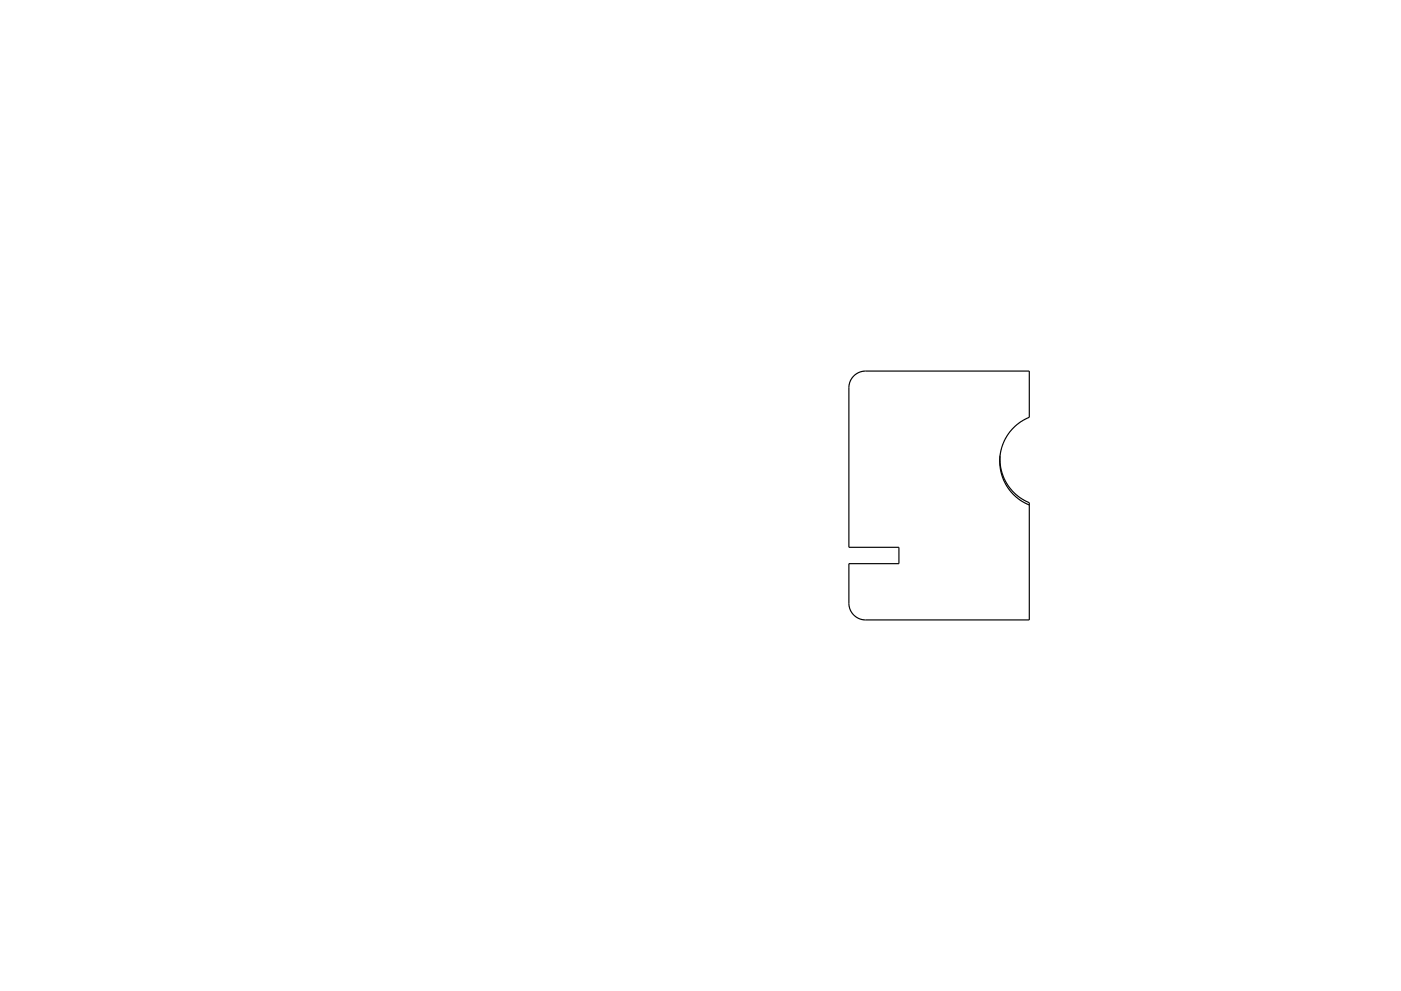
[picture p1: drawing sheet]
<svg xmlns="http://www.w3.org/2000/svg" width="420mm" height="297mm" viewBox="0 0 420 297" stroke-linecap="round" stroke-linejoin="round" font-family="sans-serif">
<path d="M255.9 112.7a5 5 0 0 1 3.6-1.5h49.1v13.9l-3.5 1.9-2.7 2.9-1.9 3.5-.6 2.2-.1 1.9 .1 2.2 .5 2 .8 2.1 1 1.7 1.2 1.6 1.7 1.5 3.5 2.1v35.1h-49.1a5 5 0 0 1-5-5v-11.9h15v-4.9h-15v-47.8a5 5 0 0 1 1.4-3.5zM299.8 136.5l-.1 2.3 .3 2.3 .7 2.4 1 2 1.3 1.8 1.7 1.8 1.9 1.3 2 .9" fill="none" stroke="#000" stroke-width=".35"/>
</svg>
